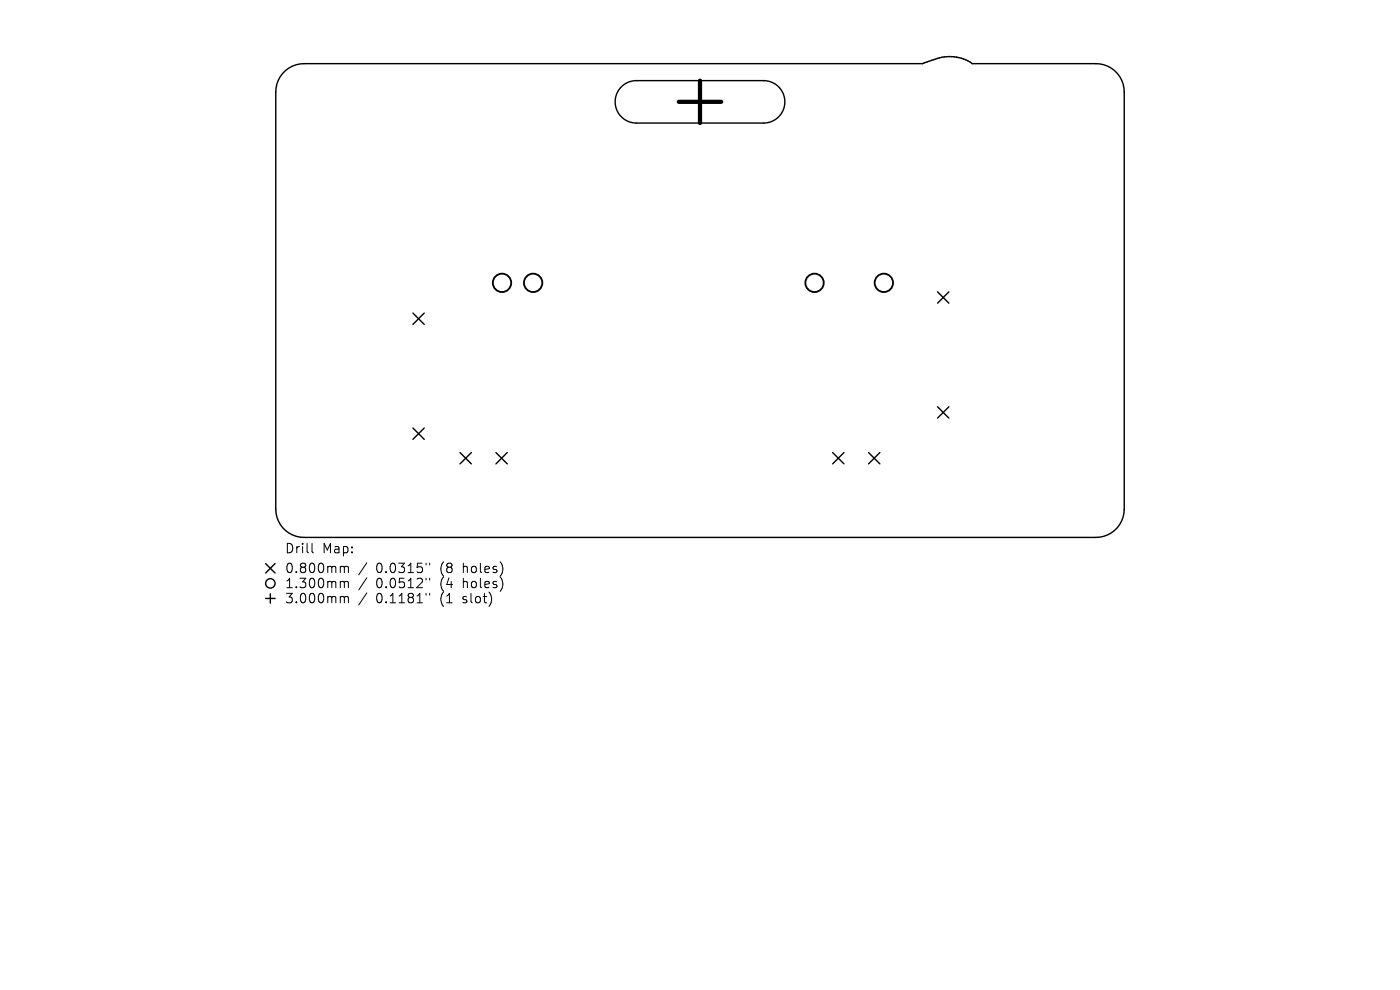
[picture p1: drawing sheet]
<svg xmlns="http://www.w3.org/2000/svg" width="297mm" height="210mm" viewBox="0 0 297 210" stroke-linecap="round" stroke-linejoin="round" font-family="sans-serif">
<defs><g id="words">
<g font-size="2.8">
<text x="60.4" y="117.7">Drill</text>
<text x="68.4" y="117.7">Map:</text>
<text x="60.4" y="121.9">0.800mm</text>
<text x="60.4" y="125.1">1.300mm</text>
<text x="79.8" y="121.9">0.0315&quot;</text>
<text x="79.8" y="125.1">0.0512&quot;</text>
<text x="93.5" y="121.9">(8</text>
<text x="93.5" y="125.1">(4</text>
<text x="98.5" y="121.9">holes)</text>
<text x="98.5" y="125.1">holes)</text>
<text x="60.4" y="128.3">3.000mm</text>
<text x="79.8" y="128.3">0.1181&quot;</text>
<text x="93.5" y="128.3">(1</text>
<text x="98.5" y="128.3">slot)</text>
</g>
</g></defs>
<g fill="none" stroke="#000" stroke-width=".3">
<path d="M60 15.6a6 6 0 0 1 4.5-2.1h131.2a13.3 13.3 0 0 1 7.7-1.3l1.5 .5 1.3 .8h26.3a6 6 0 0 1 6 6v88.5a6 6 0 0 1-6 6h-168a6 6 0 0 1-6-6v-88.5a6 6 0 0 1 1.5-3.9zM131.8 18.4a4.5 4.5 0 0 1 3.2-1.3h27a4.5 4.5 0 0 1 4.5 4.5 4.5 4.5 0 0 1-4.5 4.5h-27a4.5 4.5 0 0 1-4.2-2.8 4.5 4.5 0 0 1 1-4.9zM87.6 66.4l2.4 2.4M90 66.4l-2.4 2.4M198.9 61.9l2.4 2.4M201.3 61.9l-2.4 2.4M87.6 90.8l2.4 2.4M90 90.8l-2.4 2.4M97.6 96l2.4 2.4M100 96l-2.4 2.4M105.2 96l2.4 2.4M107.6 96l-2.4 2.4"/>
<path d="M176.6 96l2.4 2.4M179 96l-2.4 2.4M184.3 96l2.4 2.4M186.7 96l-2.4 2.4M198.9 86.3l2.4 2.4M201.3 86.3l-2.4 2.4M56.4 119.6l2 2M58.4 119.6l-2 2M56.4 127h2M57.4 126v2"/>
<circle cx="57.4" cy="123.8" r="1"/>
</g>
<g fill="none" stroke="#000" stroke-width=".39">
<circle cx="106.5" cy="60" r="1.95"/>
<circle cx="113.1" cy="60" r="1.95"/>
<circle cx="172.8" cy="60" r="1.95"/>
<circle cx="187.5" cy="60" r="1.95"/>
</g>
<path d="M148.5 17.1v9M144 21.6h9" fill="none" stroke="#000" stroke-width=".9"/>
<g fill="none" stroke="#000" stroke-width=".21">
<path d="M66.2 115.3v1.7l.3 .3M77.8 119.4l-1.7 2.5M90.4 119.5v.3M91.1 119.5v.3M72.5 120.1h.3l.3 .3M72.5 123.3h.3l.3 .3M72.5 126.5l.5 .1 .1 .2M73.1 120.4l.2-.3 .5 .1 .1 1.3M73.1 120.4v1.1M73.1 123.6v1.1M73.1 126.8v1.1M73.1 123.6l.2-.3 .5 .1 .1 1.3"/>
<path d="M73.1 126.8l.2-.3 .5 .1 .1 1.3M77.8 122.6l-1.7 2.5M77.8 125.8l-1.7 2.5M90.4 122.7v.3M90.4 125.9v.3M91.1 122.7v.3M91.1 125.9v.3"/>
</g>
<use href="#words"/>
</svg>
